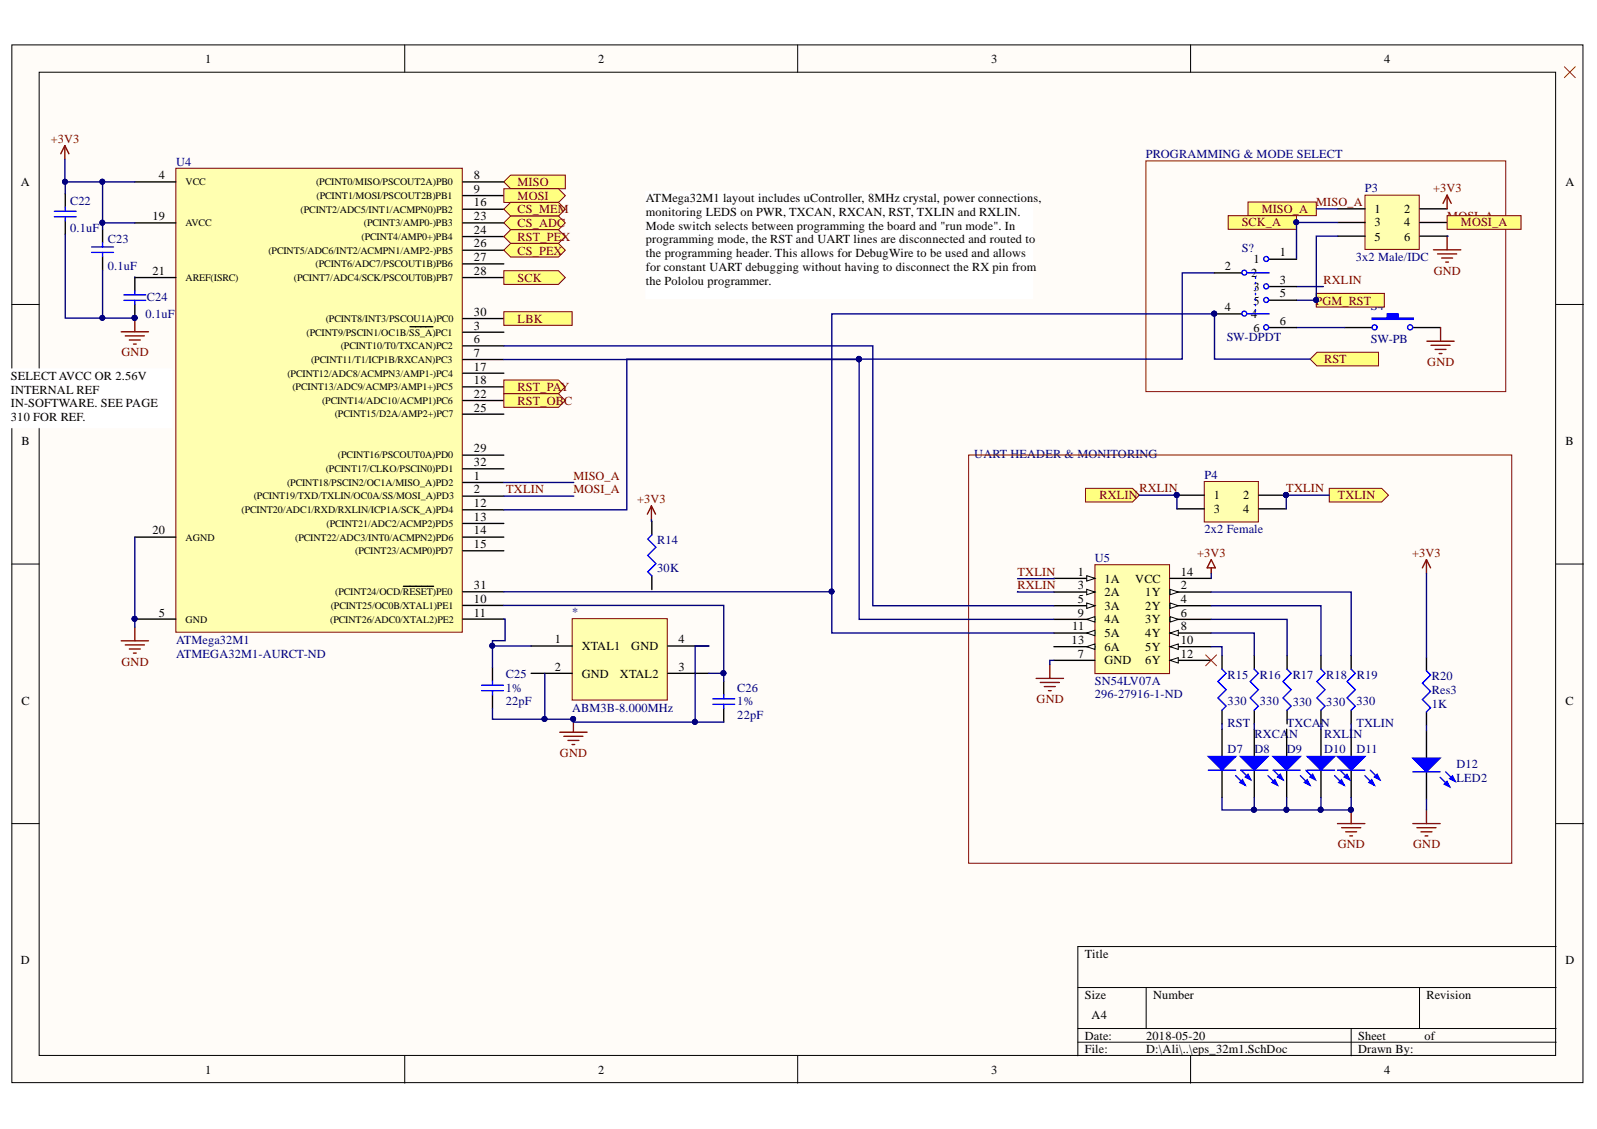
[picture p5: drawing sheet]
<svg xmlns="http://www.w3.org/2000/svg" width="297mm" height="210mm" viewBox="0 0 297 210" stroke-linecap="round" stroke-linejoin="round" font-family="sans-serif">
<defs><g id="words">
<g font-size="2.3">
<text x="38.2" y="11.7">1</text>
<text x="111.2" y="11.7">2</text>
<text x="184.3" y="11.7">3</text>
<text x="257.4" y="11.7">4</text>
<text x="3.9" y="34.5">A</text>
<text x="29.5" y="33.3">4</text>
<text x="88.2" y="33.3">8</text>
<text x="88.2" y="35.8">9</text>
<text x="291.2" y="34.5">A</text>
<text x="28.3" y="40.9">19</text>
<text x="88.2" y="38.4">16</text>
<text x="88.2" y="40.9">23</text>
<text x="120.1" y="37.6">ATMega32M1 layout includes uController, 8MHz crystal, power connection</text>
<text x="120.1" y="40.2">monitoring LEDS on PWR, TXCAN, RXCAN, RST, TXLIN and RXLIN.</text>
<text x="192.2" y="37.6">s,</text>
<text x="255.7" y="39.6">1</text>
<text x="261.2" y="39.6">2</text>
<text x="88.2" y="43.5">24</text>
<text x="88.2" y="46">26</text>
<text x="120.1" y="42.7">Mode switch selects between programming the board and &quot;run mode&quot;. In</text>
<text x="120.1" y="45.2">programming mode, the RST and UART lines are disconnected and routed to</text>
<text x="120.1" y="47.8">t</text>
<text x="120.8" y="47.8">he programming header. This allows for DebugWire to be used and allows</text>
<text x="238.1" y="47.7">1</text>
<text x="255.7" y="42.1">3</text>
<text x="255.7" y="44.7">5</text>
<text x="261.2" y="42.1">4</text>
<text x="261.2" y="44.7">6</text>
<text x="28.3" y="51.1">21</text>
<text x="88.2" y="48.6">27</text>
<text x="88.2" y="51.1">28</text>
<text x="120.1" y="50.4">for constant UART debugging without having to disconnect the RX pin from</text>
<text x="120.1" y="52.9">t</text>
<text x="120.8" y="52.9">he Pololou programmer.</text>
<text x="227.8" y="50.2">2</text>
<text x="232.7" y="51.5">2</text>
<text x="233.2" y="48.9">1</text>
<text x="238.1" y="52.8">3</text>
<text x="88.2" y="58.8">30</text>
<text x="227.8" y="57.9">4</text>
<text x="232.7" y="59.2">4</text>
<text x="233.2" y="54">3</text>
<text x="233.2" y="56.6">5</text>
<text x="238.1" y="55.3">5</text>
<text x="88.2" y="61.3">3</text>
<text x="88.2" y="63.8">6</text>
<text x="233.2" y="61.7">6</text>
<text x="238.1" y="60.4">6</text>
<text x="2" y="70.7">SELE</text>
<text x="7.6" y="70.7">CT AVCC OR 2.56V</text>
<text x="88.2" y="66.4">7</text>
<text x="88.2" y="68.9">17</text>
<text x="88.2" y="71.4">18</text>
<text x="2" y="73.2">INTE</text>
<text x="2" y="75.7">IN-SOFTWARE. SEE PAGE</text>
<text x="7.4" y="73.2">RNAL REF</text>
<text x="88.2" y="74">22</text>
<text x="88.2" y="76.5">25</text>
<text x="2" y="78.3">310 FOR REF.</text>
<text x="4" y="82.8">B</text>
<text x="291.2" y="82.8">B</text>
<text x="88.2" y="89.2">1</text>
<text x="88.2" y="84.1">29</text>
<text x="88.2" y="86.7">32</text>
<text x="88.2" y="91.7">2</text>
<text x="88.2" y="94.3">12</text>
<text x="225.8" y="92.8">1</text>
<text x="225.8" y="95.4">3</text>
<text x="231.2" y="92.8">2</text>
<text x="231.2" y="95.4">4</text>
<text x="28.3" y="99.3">20</text>
<text x="88.2" y="96.8">13</text>
<text x="88.2" y="99.3">14</text>
<text x="88.2" y="101.9">15</text>
<text x="200.5" y="107">1</text>
<text x="219.6" y="107">14</text>
<text x="88.2" y="112.1">10</text>
<text x="88.2" y="109.6">31</text>
<text x="200.5" y="109.6">3</text>
<text x="200.5" y="112.1">5</text>
<text x="205.4" y="108.3">1A</text>
<text x="205.4" y="110.8">2A</text>
<text x="205.4" y="113.4">3A</text>
<text x="211.2" y="108.3">VCC</text>
<text x="213" y="110.8">1Y</text>
<text x="213" y="113.4">2Y</text>
<text x="219.6" y="109.6">2</text>
<text x="219.6" y="112.1">4</text>
<text x="29.5" y="114.6">5</text>
<text x="88.2" y="114.6">11</text>
<text x="103.2" y="119.6">1</text>
<text x="126.2" y="119.6">4</text>
<text x="199.3" y="119.7">13</text>
<text x="199.4" y="117.2">11</text>
<text x="200.5" y="114.6">9</text>
<text x="205.4" y="115.9">4A</text>
<text x="205.4" y="118.4">5A</text>
<text x="213" y="115.9">3Y</text>
<text x="213" y="118.4">4Y</text>
<text x="219.6" y="114.6">6</text>
<text x="219.6" y="117.2">8</text>
<text x="219.6" y="119.7">10</text>
<text x="103.2" y="124.7">2</text>
<text x="108.2" y="120.9">XTAL1</text>
<text x="108.2" y="126">GND</text>
<text x="115.3" y="126">XTAL2</text>
<text x="117.4" y="120.9">GND</text>
<text x="126.2" y="124.7">3</text>
<text x="200.5" y="122.2">7</text>
<text x="205.4" y="123.5">GND</text>
<text x="205.4" y="121">6A</text>
<text x="213" y="121">5Y</text>
<text x="213" y="123.5">6Y</text>
<text x="219.6" y="122.2">12</text>
<text x="4" y="131">C</text>
<text x="291.2" y="131">C</text>
<text x="3.9" y="179.3">D</text>
<text x="201.8" y="178">Title</text>
<text x="291.2" y="179.3">D</text>
<text x="201.8" y="185.7">Size</text>
<text x="214.5" y="185.7">Number</text>
<text x="265.3" y="185.7">Revision</text>
<text x="203" y="189.5">A4</text>
<text x="201.8" y="193.3">Date:</text>
<text x="201.8" y="195.8">File:</text>
<text x="213.2" y="193.3">2018-05-20</text>
<text x="213.2" y="195.8">D:\Ali\..\eps_32m1.SchDoc</text>
<text x="252.6" y="193.3">Sheet</text>
<text x="252.6" y="195.8">Drawn By:</text>
<text x="264.9" y="193.3">of</text>
<text x="38.2" y="199.6">1</text>
<text x="111.2" y="199.6">2</text>
<text x="184.3" y="199.6">3</text>
<text x="257.4" y="199.6">4</text>
</g>
<g font-size="2.3" fill="#800000">
<text x="9.5" y="26.5">+3V3</text>
<text x="96.3" y="34.6">MISO</text>
<text x="266.6" y="35.8">+3V3</text>
<text x="96.3" y="37.1">MOSI</text>
<text x="96.3" y="39.6">CS_MEM</text>
<text x="234.7" y="39.6">MISO_A</text>
<text x="244.8" y="38.3">MISO_A</text>
<text x="269.2" y="40.8">MOSI_A</text>
<text x="96.3" y="42.2">CS_ADC</text>
<text x="96.3" y="44.7">RST_PEX</text>
<text x="96.3" y="47.3">CS_PEX</text>
<text x="231" y="42.1">SCK_A</text>
<text x="271.7" y="42.1">MOSI_A</text>
<text x="96.3" y="52.4">SCK</text>
<text x="246.2" y="52.8">RXLIN</text>
<text x="266.7" y="51.1">GND</text>
<text x="244.7" y="56.6">PGM_RST</text>
<text x="96.3" y="60">LBK</text>
<text x="22.6" y="66.3">GND</text>
<text x="246.3" y="67.5">RST</text>
<text x="265.5" y="68.1">GND</text>
<text x="96.3" y="72.7">RST_PAY</text>
<text x="96.3" y="75.2">RST_OBC</text>
<text x="106.7" y="89.2">MISO_A</text>
<text x="94.2" y="91.7">TXLIN</text>
<text x="106.7" y="91.7">MOSI_A</text>
<text x="118.5" y="93.6">+3V3</text>
<text x="204.5" y="92.8">RXLIN</text>
<text x="211.9" y="91.6">RXLIN</text>
<text x="239.2" y="91.6">TXLIN</text>
<text x="248.8" y="92.8">TXLIN</text>
<text x="189.3" y="107.1">TXLIN</text>
<text x="222.7" y="103.6">+3V3</text>
<text x="262.7" y="103.6">+3V3</text>
<text x="189.3" y="109.5">RXLIN</text>
<text x="22.6" y="123.8">GND</text>
<text x="192.8" y="130.7">GND</text>
<text x="104.1" y="140.8">GND</text>
<text x="248.8" y="157.7">GND</text>
<text x="262.9" y="157.7">GND</text>
</g>
<g font-size="2.3" fill="#000080">
<text x="213.1" y="29.4">PROGRAMMING &amp; MODE SELECT</text>
<text x="32.7" y="30.8">U4</text>
<text x="253.9" y="35.8">P3</text>
<text x="13" y="38.1">C22</text>
<text x="13" y="43.1">0.1uF</text>
<text x="20.1" y="45.1">C23</text>
<text x="231" y="46.9">S?</text>
<text x="20.1" y="50.1">0.1uF</text>
<text x="252.2" y="48.4">3x2 Male/IDC</text>
<text x="27.1" y="59.1">0.1uF</text>
<text x="27.3" y="55.9">C24</text>
<text x="255" y="57.7">S4</text>
<text x="228.2" y="63.4">SW-DPDT</text>
<text x="255" y="63.7">SW-PB</text>
<text x="181.2" y="85.1">UART HEADER &amp; MONITORING</text>
<text x="224" y="89">P4</text>
<text x="122.2" y="101.2">R14</text>
<text x="224" y="99.2">2x2 Female</text>
<text x="122.2" y="106.4">30K</text>
<text x="203.6" y="104.5">U5</text>
<text x="32.7" y="119.7">ATMega32M1</text>
<text x="106.4" y="114.6">*</text>
<text x="32.7" y="122.2">ATMEGA32M1-AURCT-ND</text>
<text x="94.1" y="131.1">22pF</text>
<text x="94.1" y="126.1">C25</text>
<text x="94.1" y="128.6">1%</text>
<text x="137.1" y="128.7">C26</text>
<text x="137.1" y="131.1">1%</text>
<text x="203.6" y="129.9">296-27916-1-ND</text>
<text x="203.6" y="127.3">SN54LV07A</text>
<text x="228.3" y="131.1">330</text>
<text x="228.3" y="126.2">R15</text>
<text x="234.3" y="131.1">330</text>
<text x="234.3" y="126.2">R16</text>
<text x="240.4" y="131.3">330</text>
<text x="240.4" y="126.2">R17</text>
<text x="246.7" y="131.3">330</text>
<text x="246.7" y="126.2">R18</text>
<text x="252.3" y="131.1">330</text>
<text x="252.4" y="126.2">R19</text>
<text x="266.3" y="131.6">1K</text>
<text x="266.3" y="126.5">R20</text>
<text x="266.3" y="129">Res3</text>
<text x="106.4" y="132.3">ABM3B-8.000MHz</text>
<text x="137.1" y="133.7">22pF</text>
<text x="228.3" y="135.1">RST</text>
<text x="233.3" y="137.1">RXCA</text>
<text x="239.3" y="135.1">TXCAN</text>
<text x="239.8" y="137.1">N</text>
<text x="246.3" y="137.1">RXLIN</text>
<text x="252.3" y="135.1">TXLIN</text>
<text x="228.3" y="140.1">D7</text>
<text x="233.3" y="140.1">D8</text>
<text x="239.3" y="140.1">D9</text>
<text x="246.3" y="140.1">D10</text>
<text x="252.3" y="140.1">D11</text>
<text x="270.9" y="142.8">D12</text>
<text x="270.9" y="145.3">LED2</text>
</g>
<g font-size="1.9">
<text x="34.5" y="34.4">VCC</text>
<text x="58.8" y="34.4">(PCINT0/MISO/PSCOUT2A)PB0</text>
<text x="55.9" y="39.6">(PCINT2/ADC5/INT1/ACMPN0)PB2</text>
<text x="58.9" y="37">(PCINT1/MOSI/PSCOUT2B)PB1</text>
<text x="34.5" y="42.1">AVCC</text>
<text x="49.9" y="47.2">(PCINT5/ADC6/INT2/ACMPN1/AMP2-)PB5</text>
<text x="67.3" y="44.6">(PCINT4/AMP0+)PB4</text>
<text x="67.7" y="42.1">(PCINT3/AMP0-)PB3</text>
<text x="34.5" y="52.2">AREF(ISRC)</text>
<text x="54.7" y="52.2">(PCINT7/ADC4/SCK/PSCOUT0B)PB7</text>
<text x="58.7" y="49.7">(PCINT6/ADC7/PSCOUT1B)PB6</text>
<text x="60.6" y="59.9">(PCINT8/INT3/PSCOU1A)PC0</text>
<text x="57" y="62.4">(PCINT9/PSCIN1/OC1B/SS_A)PC1</text>
<text x="63.4" y="64.9">(PCINT10/T0/TXCAN)PC2</text>
<text x="53.5" y="70">(PCINT12/ADC8/ACMPN3/AMP1-)PC4</text>
<text x="57.9" y="67.5">(PCINT11/T1/ICP1B/RXCAN)PC3</text>
<text x="54.4" y="72.5">(PCINT13/ADC9/ACMP3/AMP1+)PC5</text>
<text x="59.9" y="75.1">(PCINT14/ADC10/ACMP1)PC6</text>
<text x="62.3" y="77.6">(PCINT15/D2A/AMP2+)PC7</text>
<text x="60.6" y="87.8">(PCINT17/CLKO/PSCIN0)PD1</text>
<text x="62.9" y="85.2">(PCINT16/PSCOUT0A)PD0</text>
<text x="44.9" y="95.4">(PCINT20/ADC1/RXD/RXLIN/ICP1A/SCK_A)PD4</text>
<text x="47.2" y="92.8">(PCINT19/TXD/TXLIN/OC0A/SS/MOSI_A)PD3</text>
<text x="53.4" y="90.3">(PCINT18/PSCIN2/OC1A/MISO_A)PD2</text>
<text x="34.5" y="100.5">AGND</text>
<text x="54.9" y="100.5">(PCINT22/ADC3/INT0/ACMPN2)PD6</text>
<text x="60.7" y="98">(PCINT21/ADC2/ACMP2)PD5</text>
<text x="66.1" y="103.1">(PCINT23/ACMP0)PD7</text>
<text x="61.5" y="113.2">(PCINT25/OC0B/XTAL1)PE1</text>
<text x="62.4" y="110.7">(PCINT24/OCD/RESET)PE0</text>
<text x="34.5" y="115.7">GND</text>
<text x="61.4" y="115.7">(PCINT26/ADC0/XTAL2)PE2</text>
</g>
</g></defs>
<g fill="#fffcf8" stroke="#000" stroke-width=".19">
<path d="M2.2 8.3h292.2v193h-292.2z"/>
<path d="M7.3 13.4h282v182.8h-282z"/>
</g>
<g fill="none" stroke="#000" stroke-width=".19">
<path d="M75.3 8.3v5.1M148.4 8.3v5.1M221.4 8.3v5.1M2.2 56.6h5.1M289.4 56.6h5.1M2.2 104.9h5.1M289.4 104.9h5.1M2.2 153.1h5.1M289.4 153.1h5.1M289.4 176h-88.9v20.3M75.3 196.3v5.1M148.4 196.3v5.1"/>
<path d="M200.5 183.6h88.9M200.5 191.2h88.9M200.5 193.8h88.9M213.2 183.6v7.6M221.4 196.3v5.1M251.3 191.2v5.1M264 183.6v7.6"/>
</g>
<path d="M32.7 31.3h53.3v86.2h-53.3z" fill="#ffffb0" stroke="#800000" stroke-width=".19"/>
<g fill="none" stroke="#000" stroke-width=".25">
<path d="M12.1 36v2.5M25.1 33.8h7.6M86.1 33.8h7.6M86.1 36.4h7.6M86.1 38.9h7.6M12.1 41.1v2.5M25.1 41.4h7.6M25.1 51.6h7.6M25.1 51.5v2.6M25.1 56.6v2.5M86.1 41.4h7.6M86.1 51.6h7.6"/>
<path d="M86.1 44h7.6M86.1 46.5h7.6M86.1 49.1h7.6M86.1 59.2h7.6M76.2 60.7h4.3M86.1 61.8h7.6M86.1 64.3h7.6M86.1 66.8h7.6M86.1 69.4h7.6M86.1 71.9h7.6M86.1 74.5h7.6M86.1 77h7.6"/>
<path d="M25.1 99.9h7.6M86.1 89.7h7.6M86.1 92.2h7.6M86.1 94.8h7.6M86.1 97.3h7.6M86.1 99.9h7.6M86.1 84.6h7.6M86.1 87.2h7.6M121.2 96.9v2.6M25.1 115.1h7.6M75 109h5.6M86.1 115.1h7.6"/>
<path d="M86.1 112.6h7.6M86.1 102.4h7.6M86.1 110h7.6M121.2 107.1v2.5"/>
</g>
<g fill="#000080" stroke="#000080" stroke-width=".19">
<circle cx="25" cy="115.1" r=".46"/>
<circle cx="25" cy="59.1" r=".46"/>
</g>
<path d="M22.5 119.1h5.1M23.3 119.9h3.6M25.1 116.6v2.5M24.1 120.7h2M24.8 121.4h.5" fill="none" stroke="#800000" stroke-width=".25"/>
<path d="M10.1 39.3h4.1M12.1 38.5v.8M10.1 40.3h4.1M12.1 40.3v.8M23 55.8h4.1M23 54.8h4.1M25.1 54.1v.7M25.1 55.8v.8M121.2 99.5l-.7 .7 1.5 1.5-1.5 1.6 1.5 1.5-1.5 1.5 .7 .8" fill="none" stroke="#00f" stroke-width=".25"/>
<g fill="#ffff80" stroke="#800000" stroke-width=".19">
<path d="M93.7 33.8l1.3-1.2h10.2v2.5h-10.2z" fill-rule="evenodd"/>
<path d="M93.7 35.1h10.2l1.3 1.3-1.3 1.2h-10.2z" fill-rule="evenodd"/>
<path d="M93.7 50.3h10.2l1.3 1.3-1.3 1.3h-10.2z" fill-rule="evenodd"/>
</g>
<path d="M19.1 42.6v2.6M19.1 47.7v2.5M91.6 124.1v2.5M91.6 129.2v2.5M134.6 126.6v2.6M134.6 131.7v2.6" fill="none" stroke="#000" stroke-width=".25"/>
<path d="M17 45.9h4.1M17 46.9h4.1M19.1 45.2v.7M19.1 46.9v.8M89.6 127.4h4M89.6 128.4h4M91.6 126.6v.8M91.6 128.4v.8M132.6 129.9h4M132.6 131h4M134.6 129.2v.7M134.6 131v.7" fill="none" stroke="#00f" stroke-width=".25"/>
<path d="M25.1 59.1v2.6M22.5 61.7h5.1M23.3 62.4h3.6M24.1 63.2h2M24.8 64h.5M104.1 136.1h5.1M104.9 136.9h3.5M105.6 137.7h2.1M106.4 138.4h.5M106.7 133.6v2.5" fill="none" stroke="#800000" stroke-width=".25"/>
<path d="M2 68.6h30v10.9h-30z" fill="#fff" stroke="#fff" stroke-width=".19"/>
<circle cx="25" cy="59.1" r=".46" fill="#000080" stroke="#000080" stroke-width=".19"/>
<path d="M224 89.5h10.1v7.5h-10.1z" fill="#ffffb0" stroke="#800000" stroke-width=".19"/>
<path d="M218.9 92.1h5.1M218.9 94.6h5.1M234.2 92.1h5M234.2 94.6h5" fill="none" stroke="#000" stroke-width=".25"/>
<g fill="#000080" stroke="#000080" stroke-width=".19">
<circle cx="218.8" cy="92" r=".46"/>
<circle cx="239.2" cy="92" r=".46"/>
</g>
<g fill="#ffff80" stroke="#800000" stroke-width=".19">
<path d="M93.7 38.9l1.3-1.3h8.9l1.3 1.3-1.3 1.3h-8.9z" fill-rule="evenodd"/>
<path d="M93.7 41.4l1.3-1.2h8.9l1.3 1.2-1.3 1.3h-8.9z" fill-rule="evenodd"/>
<path d="M93.7 44l1.3-1.3h8.9l1.3 1.3-1.3 1.3h-8.9z" fill-rule="evenodd"/>
<path d="M93.7 70.7h10.2l1.3 1.2-1.3 1.3h-10.2z" fill-rule="evenodd"/>
<path d="M93.7 73.2h10.2l1.3 1.3-1.3 1.2h-10.2z" fill-rule="evenodd"/>
</g>
<circle cx="239.2" cy="92" r=".46" fill="#000080" stroke="#000080" stroke-width=".19"/>
<path d="M180.2 84.6h101v75.9h-101z" fill="none" stroke="#800000" stroke-width=".19"/>
<path d="M120.1 35.6h72v19.9h-72z" fill="#fff" stroke="#fff" stroke-width=".19"/>
<g fill="#ffff80" stroke="#800000" stroke-width=".19">
<path d="M201.9 90.8h8.7l1.3 1.3-1.3 1.2h-8.7z" fill-rule="evenodd"/>
<path d="M247.2 90.8h9.8l1.3 1.3-1.3 1.2h-9.8z" fill-rule="evenodd"/>
</g>
<path d="M12.1 27.1l-.8 1.5M12.1 27.1l.7 1.5M12.1 27.1v2.5M121.2 94.1l-.8 1.5M121.2 94.1l.7 1.5M121.2 94.1v2.5" fill="none" stroke="#800000" stroke-width=".25"/>
<g fill="#ffff80" stroke="#800000" stroke-width=".19">
<path d="M93.7 46.5l1.3-1.2h8.9l1.3 1.2-1.3 1.3h-8.9z" fill-rule="evenodd"/>
<path d="M93.7 58h12.7v2.5h-12.7z" fill-rule="evenodd"/>
</g>
<path d="M250.1 60.9h5.1M262.9 60.9h5" fill="none" stroke="#000" stroke-width=".25"/>
<path d="M255.2 59.1h2.8v-.7h2.1v.7h2.8v.3h-7.7z" fill-rule="evenodd" fill="#00f"/>
<g fill="none" stroke="#00f" stroke-width=".25">
<path d="M255.2 59.1h2.8v-.7h2.1v.7h2.8v.3h-7.7z"/>
<circle cx="255.7" cy="60.9" r=".47"/>
<circle cx="262.3" cy="60.9" r=".47"/>
</g>
<path d="M253.9 36.3h10.1v10.1h-10.1z" fill="#ffffb0" stroke="#800000" stroke-width=".19"/>
<path d="M248.8 38.8h5.1M264.1 38.8h5.1M248.8 41.4h5.1M248.8 43.9h5.1M264.1 41.4h5.1M264.1 43.9h5.1" fill="none" stroke="#000" stroke-width=".25"/>
<g fill="none" stroke="#800000" stroke-width=".25">
<path d="M269.2 36.3v2.5M269.2 36.3l-.8 1.5M269.2 36.3l.7 1.5M266.6 46.4h5.1M267.4 47.2h3.5M268.1 48h2.1M268.9 48.7h.5M269.2 43.9v2.5M265.4 63.4h5.1M266.2 64.2h3.5M266.9 65h2.1M267.7 65.7h.5"/>
<path d="M267.9 60.9v2.5"/>
</g>
<path d="M213.1 29.9h67v42.9h-67z" fill="none" stroke="#800000" stroke-width=".19"/>
<path d="M228.4 40.1h12.7v2.5h-12.7z" fill-rule="evenodd" fill="#ffff80" stroke="#800000" stroke-width=".19"/>
<circle cx="241.1" cy="41.3" r=".46" fill="#000080" stroke="#000080" stroke-width=".19"/>
<g fill="#ffff80" stroke="#800000" stroke-width=".19">
<path d="M232.1 37.6h12.7v2.5h-12.7z" fill-rule="evenodd"/>
<path d="M269.2 40.1h13.7v2.5h-13.7z" fill-rule="evenodd"/>
<path d="M244.8 54.5h12.7v2.6h-12.7z" fill-rule="evenodd"/>
</g>
<circle cx="244.8" cy="55.8" r=".46" fill="#000080" stroke="#000080" stroke-width=".19"/>
<path d="M243.7 66.8l1.3-1.3h11.4v2.5h-11.4z" fill-rule="evenodd" fill="#ffff80" stroke="#800000" stroke-width=".19"/>
<path d="M192.7 126.1h5.1M193.5 126.9h3.5M194.2 127.6h2.1M195 128.4h.5M195.3 123.6v2.5" fill="none" stroke="#800000" stroke-width=".25"/>
<path d="M251.3 121.9v2.5M251.3 132v2.6M251.3 135.6v5.1M251.3 143.2v5.1" fill="none" stroke="#000" stroke-width=".25"/>
<path d="M251.3 124.4l.8 .8-1.5 1.5 1.5 1.5-1.5 1.6 1.5 1.5-.8 .7" fill="none" stroke="#00f" stroke-width=".25"/>
<path d="M248.8 140.7h5.1l-2.6 2.5z" fill="#00f"/>
<path d="M248.8 140.7h5.1l-2.6 2.5zM253.9 144.2l1.7 1.8M254.9 143.2l1.8 1.8" fill="none" stroke="#00f" stroke-width=".25"/>
<path d="M254.6 145.5l.5-.5 .5 1z" fill="#00f"/>
<path d="M254.6 145.5l.5-.5 .5 1z" fill="none" stroke="#00f" stroke-width=".25"/>
<path d="M255.6 144.5l.5-.5 .6 1z" fill="#00f"/>
<path d="M233.3 124.4l.8 .8-1.6 1.5 1.6 1.5-1.6 1.6 1.6 1.5-.8 .7M248.8 143.2h5.1M255.6 144.5l.5-.5 .6 1z" fill="none" stroke="#00f" stroke-width=".25"/>
<path d="M227.3 135.6v5.1M233.3 121.9v2.5M233.3 132v2.6M227.3 143.2v5.1" fill="none" stroke="#000" stroke-width=".25"/>
<path d="M224.8 140.7h5l-2.5 2.5z" fill="#00f"/>
<path d="M224.8 140.7h5l-2.5 2.5zM229.8 144.2l1.8 1.8M230.9 143.2l1.7 1.8" fill="none" stroke="#00f" stroke-width=".25"/>
<path d="M230.6 145.5l.5-.5 .5 1z" fill="#00f"/>
<path d="M230.6 145.5l.5-.5 .5 1z" fill="none" stroke="#00f" stroke-width=".25"/>
<path d="M231.6 144.5l.5-.5 .5 1z" fill="#00f"/>
<path d="M227.3 124.4l.8 .8-1.6 1.5 1.6 1.5-1.6 1.6 1.6 1.5-.8 .7M224.8 143.2h5M231.6 144.5l.5-.5 .5 1z" fill="none" stroke="#00f" stroke-width=".25"/>
<path d="M227.3 121.9v2.5M227.3 132v2.6M233.3 135.6v5.1M233.3 143.2v5.1" fill="none" stroke="#000" stroke-width=".25"/>
<path d="M230.8 140.7h5l-2.5 2.5z" fill="#00f"/>
<path d="M230.8 140.7h5l-2.5 2.5zM235.8 144.2l1.8 1.8M236.9 143.2l1.7 1.8" fill="none" stroke="#00f" stroke-width=".25"/>
<path d="M236.6 145.5l.5-.5 .5 1z" fill="#00f"/>
<path d="M236.6 145.5l.5-.5 .5 1z" fill="none" stroke="#00f" stroke-width=".25"/>
<path d="M237.6 144.5l.5-.5 .5 1z" fill="#00f"/>
<path d="M230.8 143.2h5M237.6 144.5l.5-.5 .5 1z" fill="none" stroke="#00f" stroke-width=".25"/>
<path d="M203.7 105h13.8v20.2h-13.8z" fill="#ffffb0" stroke="#800000" stroke-width=".19"/>
<path d="M196 107.5h7.7" fill="none" stroke="#000" stroke-width=".25"/>
<path d="M202.1 107l1.6 .5-1.6 .5z" fill="#fffcf8"/>
<path d="M202.1 107l1.6 .5-1.6 .5z" fill="none" stroke="#000" stroke-width=".19"/>
<path d="M217.6 110.1h7.7" fill="none" stroke="#000" stroke-width=".25"/>
<path d="M217.6 109.6l1.6 .5-1.6 .5z" fill="#fffcf8"/>
<path d="M217.6 109.6l1.6 .5-1.6 .5z" fill="none" stroke="#000" stroke-width=".19"/>
<path d="M196 110.1h7.7" fill="none" stroke="#000" stroke-width=".25"/>
<path d="M202.1 109.6l1.6 .5-1.6 .5z" fill="#fffcf8"/>
<path d="M202.1 109.6l1.6 .5-1.6 .5z" fill="none" stroke="#000" stroke-width=".19"/>
<path d="M217.6 112.6h7.7" fill="none" stroke="#000" stroke-width=".25"/>
<path d="M217.6 112.1l1.6 .5-1.6 .5z" fill="#fffcf8"/>
<path d="M217.6 112.1l1.6 .5-1.6 .5z" fill="none" stroke="#000" stroke-width=".19"/>
<path d="M196 112.6h7.7" fill="none" stroke="#000" stroke-width=".25"/>
<path d="M202.1 112.1l1.6 .5-1.6 .5z" fill="#fffcf8"/>
<path d="M202.1 112.1l1.6 .5-1.6 .5z" fill="none" stroke="#000" stroke-width=".19"/>
<path d="M217.6 115.2h7.7" fill="none" stroke="#000" stroke-width=".25"/>
<path d="M217.6 114.6l1.6 .6-1.6 .5z" fill="#fffcf8"/>
<path d="M217.6 114.6l1.6 .6-1.6 .5z" fill="none" stroke="#000" stroke-width=".19"/>
<path d="M217.6 117.7h7.7M196 122.8h7.7" fill="none" stroke="#000" stroke-width=".25"/>
<path d="M217.6 117.7l1.6-.5v1z" fill="#fffcf8"/>
<path d="M217.6 117.7l1.6-.5v1z" fill="none" stroke="#000" stroke-width=".19"/>
<path d="M196 115.2h7.7" fill="none" stroke="#000" stroke-width=".25"/>
<path d="M202.1 115.2l1.6-.6v1.1z" fill="#fffcf8"/>
<path d="M202.1 115.2l1.6-.6v1.1z" fill="none" stroke="#000" stroke-width=".19"/>
<path d="M217.6 120.2h7.7" fill="none" stroke="#000" stroke-width=".25"/>
<path d="M217.6 120.2l1.6-.5v1z" fill="#fffcf8"/>
<path d="M217.6 120.2l1.6-.5v1z" fill="none" stroke="#000" stroke-width=".19"/>
<path d="M196 117.7h7.7" fill="none" stroke="#000" stroke-width=".25"/>
<path d="M202.1 117.7l1.6-.5v1z" fill="#fffcf8"/>
<path d="M202.1 117.7l1.6-.5v1z" fill="none" stroke="#000" stroke-width=".19"/>
<path d="M217.6 122.8h7.7" fill="none" stroke="#000" stroke-width=".25"/>
<path d="M217.6 122.8l1.6-.5v1z" fill="#fffcf8"/>
<path d="M217.6 122.8l1.6-.5v1z" fill="none" stroke="#000" stroke-width=".19"/>
<path d="M196 120.2h7.7" fill="none" stroke="#000" stroke-width=".25"/>
<path d="M202.1 120.2l1.6-.5v1z" fill="#fffcf8"/>
<path d="M202.1 120.2l1.6-.5v1z" fill="none" stroke="#000" stroke-width=".19"/>
<path d="M217.6 107.5h7.7M239.3 135.6v5.1M239.4 121.9v2.5M239.4 132v2.6M245.7 121.9v2.5M245.7 132v2.6M239.3 143.2v5.1" fill="none" stroke="#000" stroke-width=".25"/>
<path d="M239.4 124.4l.8 .8-1.6 1.5 1.6 1.5-1.6 1.6 1.6 1.5-.8 .7M245.7 124.4l.8 .8-1.6 1.5 1.6 1.5-1.6 1.6 1.6 1.5-.8 .7" fill="none" stroke="#00f" stroke-width=".25"/>
<path d="M236.8 140.7h5.1l-2.6 2.5z" fill="#00f"/>
<path d="M236.8 140.7h5.1l-2.6 2.5zM241.9 144.2l1.7 1.8M242.9 143.2l1.8 1.8" fill="none" stroke="#00f" stroke-width=".25"/>
<path d="M242.6 145.5l.5-.5 .5 1z" fill="#00f"/>
<path d="M242.6 145.5l.5-.5 .5 1z" fill="none" stroke="#00f" stroke-width=".25"/>
<path d="M243.6 144.5l.5-.5 .6 1z" fill="#00f"/>
<path d="M236.8 143.2h5.1M243.6 144.5l.5-.5 .6 1z" fill="none" stroke="#00f" stroke-width=".25"/>
<path d="M245.7 135.6v5.1M245.7 143.2v5.1" fill="none" stroke="#000" stroke-width=".25"/>
<path d="M243.2 140.7h5l-2.5 2.5z" fill="#00f"/>
<path d="M243.2 140.7h5l-2.5 2.5zM248.2 144.2l1.8 1.8M249.3 143.2l1.7 1.8" fill="none" stroke="#00f" stroke-width=".25"/>
<path d="M249 145.5l.5-.5 .5 1z" fill="#00f"/>
<path d="M249 145.5l.5-.5 .5 1z" fill="none" stroke="#00f" stroke-width=".25"/>
<path d="M250 144.5l.5-.5 .5 1z" fill="#00f"/>
<path d="M243.2 143.2h5M250 144.5l.5-.5 .5 1z" fill="none" stroke="#00f" stroke-width=".25"/>
<path d="M248.8 153.1h5.1M249.5 153.9h3.6M250.3 154.6h2M251.1 155.4h.5M251.3 150.6v2.5M262.8 153.1h5.1M263.5 153.9h3.6M264.3 154.6h2M265.1 155.4h.5M265.3 150.6v2.5" fill="none" stroke="#800000" stroke-width=".25"/>
<circle cx="251.3" cy="150.5" r=".46" fill="#000080" stroke="#000080" stroke-width=".19"/>
<path d="M265.3 135.9v5.1M265.3 143.5v5.1" fill="none" stroke="#000" stroke-width=".25"/>
<path d="M262.8 141h5.1l-2.6 2.5z" fill="#00f"/>
<path d="M262.8 141h5.1l-2.6 2.5zM267.9 144.5l1.7 1.8M268.9 143.5l1.8 1.8" fill="none" stroke="#00f" stroke-width=".25"/>
<path d="M268.6 145.8l.5-.5 .5 1z" fill="#00f"/>
<path d="M268.6 145.8l.5-.5 .5 1z" fill="none" stroke="#00f" stroke-width=".25"/>
<path d="M269.6 144.8l.6-.5 .5 1z" fill="#00f"/>
<path d="M265.3 124.7l.8 .8-1.5 1.5 1.5 1.5-1.5 1.6 1.5 1.5-.8 .7M262.8 143.5h5.1M269.6 144.8l.6-.5 .5 1z" fill="none" stroke="#00f" stroke-width=".25"/>
<path d="M265.3 122.2v2.5M265.3 132.3v2.6" fill="none" stroke="#000" stroke-width=".25"/>
<path d="M291 12.4l2 2M293 12.4l-2 2M224.2 121.8l2.1 2M226.3 121.8l-2.1 2" fill="none" stroke="#f00" stroke-width=".19"/>
<path d="M225.3 104.1l.7 1.5h-1.5zM225.3 105.6v1M265.3 104.1l-.7 1.5M265.3 104.1l.8 1.5M265.3 104.1v2.5" fill="none" stroke="#800000" stroke-width=".25"/>
<path d="M106.4 115h17.7v15.2h-17.7z" fill="#ffffb0" stroke="#800000" stroke-width=".19"/>
<path d="M225.9 50.7h5.1M225.9 58.4h5.1M236.1 48.2h5M236.1 53.3h5M236.1 55.8h5M236.1 60.9h5M98.8 120.1h7.6M98.8 125.2h7.6M124.2 120.1h7.6M124.2 125.2h7.6" fill="none" stroke="#000" stroke-width=".25"/>
<g fill="none" stroke="#000080" stroke-width=".25">
<path d="M12.1 29.6v4.2h13M12.1 33.8v2.2M19.1 33.8v7.6M244.8 38.8h4M12.1 43.6v15.5h7v-8.9M19.1 59.1h6M25.1 51.5v.1M25.1 41.4h-6v1.2M225.9 50.7h-6v16.1h-103.3v28h-22.9M241.1 53.3h5.1M248.8 41.4h-7.7v6.8M248.8 43.9h-4v11.9h-3.7"/>
<path d="M269.2 43.9h.1M93.7 64.3h68.6v48.3h33.7M159.8 66.8v48.4h36.2M159.8 66.8h-66.1M241.1 60.9h9M243.7 66.8h-17.8v-8.4h-71.2v51.6M25.1 99.9v16.7M93.7 89.7h13M93.7 92.2h13M121.2 96.6v.3M211.9 92.1h7v2.5M247.2 92.1h-8v2.5"/>
<path d="M93.7 110h61v7.7h41.3M93.7 115.1h.2v4h-2.3v1h7.2M93.7 112.6h40.9v12.6M189.3 110v.1h6.7M196 107.5l-6.7 .1M225.3 110.1h26v11.8M225.3 112.6h20.4v9.3M225.3 115.2h14.1v6.7M225.3 117.7h8v4.2M225.3 106.6v.9M265.3 106.6v15.6M91.6 131.7v2h15.1"/>
<path d="M91.6 120.1v4M101.3 125.2v8.5M106.7 133.6v.7h27.9M131.8 125.2h2.8v1.4M131.8 120.1h-2.5v14.2M196 122.8h-.7v.8M225.3 120.2h2v1.7M227.3 134.6v1M233.3 134.6v1M245.7 134.6v1M251.3 134.6v1M265.3 134.9v1"/>
<path d="M227.3 148.3v2.3h6M233.3 148.3v2.3h6M239.3 148.3v2.3h6.4M245.7 148.3v2.3h5.6v-2.3M265.3 148.6v2"/>
</g>
<g fill="#000080" stroke="#000080" stroke-width=".19">
<circle cx="12.1" cy="33.8" r=".46"/>
<circle cx="19" cy="41.4" r=".46"/>
<circle cx="19" cy="33.8" r=".46"/>
<circle cx="25" cy="115.1" r=".46"/>
<circle cx="19" cy="59.1" r=".46"/>
<circle cx="25" cy="59.1" r=".46"/>
<circle cx="218.8" cy="92" r=".46"/>
<circle cx="239.2" cy="92" r=".46"/>
<circle cx="241.1" cy="41.3" r=".46"/>
<circle cx="244.8" cy="55.8" r=".46"/>
<circle cx="245.6" cy="150.5" r=".47"/>
<circle cx="251.3" cy="150.5" r=".46"/>
<circle cx="239.3" cy="150.5" r=".46"/>
<circle cx="233.2" cy="150.5" r=".47"/>
<circle cx="154.7" cy="110" r=".46"/>
<circle cx="225.8" cy="58.3" r=".46"/>
<circle cx="159.7" cy="66.8" r=".46"/>
<circle cx="159.8" cy="66.7" r=".46"/>
<circle cx="101.3" cy="133.7" r=".46"/>
<circle cx="106.6" cy="133.7" r=".46"/>
<circle cx="129.2" cy="134.2" r=".46"/>
<circle cx="91.6" cy="120.1" r=".46"/>
<circle cx="134.5" cy="125.1" r=".47"/>
</g>
<g fill="none" stroke="#00f" stroke-width=".25">
<path d="M232 58.4h4.1M232 50.7h4.1M233.5 51.5v.3M233.5 52.5v.3M233.5 53.5v.3M233.5 54.5v.3M233.5 55.6v.2M233.5 56.6v.2M233.5 57.6v.3"/>
<circle cx="231.4" cy="50.7" r=".46"/>
<circle cx="231.4" cy="58.3" r=".46"/>
<circle cx="235.5" cy="53.2" r=".46"/>
<circle cx="235.5" cy="55.8" r=".46"/>
<circle cx="235.5" cy="48.1" r=".46"/>
<circle cx="235.5" cy="60.9" r=".46"/>
</g>
<use href="#words"/>
</svg>
